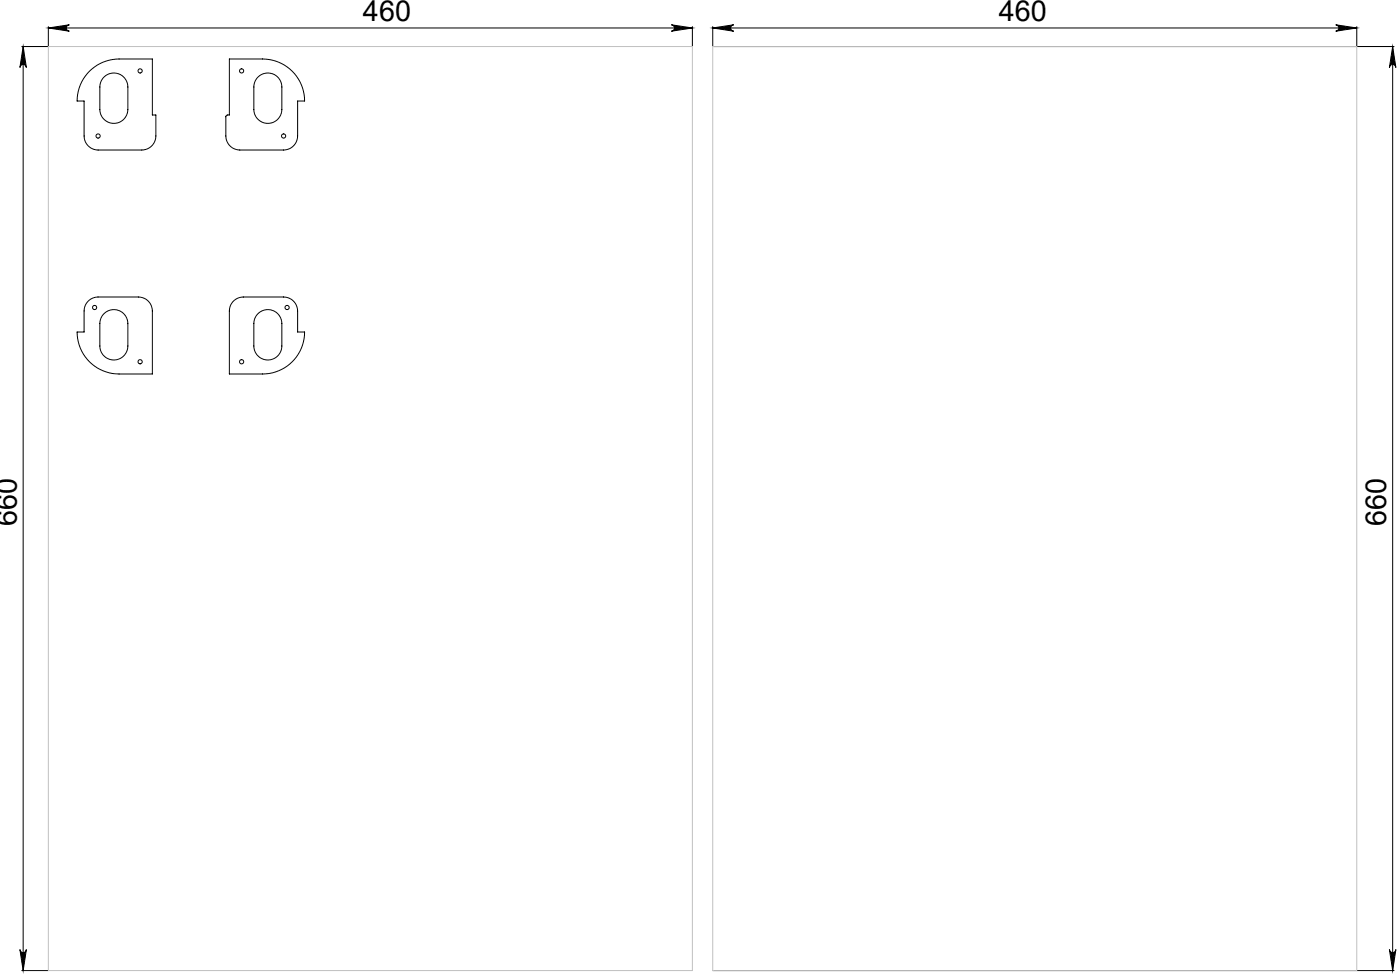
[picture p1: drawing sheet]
<svg xmlns="http://www.w3.org/2000/svg" width="1000mm" height="700mm" viewBox="0 0 1000 700" stroke-linecap="round" stroke-linejoin="round" font-family="sans-serif">
<defs><g id="words">
<g font-size="20.6">
<text x="259" y="15">460</text>
<text x="713" y="15">460</text>
<text x="12" y="376" transform="rotate(-90 12 376)">660</text>
<text x="990" y="376" transform="rotate(-90 990 376)">660</text>
</g>
</g></defs>
<g fill="none" stroke="#000" stroke-width=".71">
<path d="M35 20l15-2a2.3 2.3 0 0 0-3 2 2.3 2.3 0 0 0 3 2zM35 19v14h-19M35 20h460M480 18l15 2-15 2a2.3 2.3 0 0 0 2-2 2.3 2.3 0 0 0-2-2zM495 19v14M509 20l15-2a2.3 2.3 0 0 0-2 2 2.3 2.3 0 0 0 2 2zM509 20h460M509 19v14M954 18l15 2-15 2a2.3 2.3 0 0 0 2-2 2.3 2.3 0 0 0-2-2zM969 19v14M17 33l2 15a2.3 2.3 0 0 0-2-2 2.3 2.3 0 0 0-3 2zM17 33v660"/>
<path d="M509 33h487M995 33l2 15a2.3 2.3 0 0 0-2-2 2.3 2.3 0 0 0-3 2zM995 33v660M64 51a30 30 0 0 1 21-9h24v40h2v15a10 10 0 0 1-10 10h-31a10 10 0 0 1-10-10v-25h-5a30 30 0 0 1 9-21zM75 55a10 10 0 0 1 10-2 10 10 0 0 1 6 9v16a10 10 0 0 1-10 10 10 10 0 0 1-10-10v-17l1-3zM164 42h24a30 30 0 0 1 30 30h-5v25a10 10 0 0 1-10 10h-32a10 10 0 0 1-10-10v-14l1-1h2zM185 55a10 10 0 0 1 10-2 10 10 0 0 1 6 9v16a10 10 0 0 1-10 10 10 10 0 0 1-10-10v-17l1-3zM63 216l2-2 4-2h30a10 10 0 0 1 10 10v45h-24a30 30 0 0 1-30-30h5v-16l1-3zM167 215l3-2 4-1h29a10 10 0 0 1 10 10v15h5a30 30 0 0 1-30 30h-24v-45l1-4zM75 224a10 10 0 0 1 10-2 10 10 0 0 1 6 9v16a10 10 0 0 1-10 10 10 10 0 0 1-10-10v-17l2-4zM185 224a10 10 0 0 1 10-2 10 10 0 0 1 6 9v16a10 10 0 0 1-10 10 10 10 0 0 1-10-10v-17l2-4zM14 678a2.3 2.3 0 0 0 3 2 2.3 2.3 0 0 0 2-2l-2 15z"/>
<path d="M992 678a2.3 2.3 0 0 0 3 2 2.3 2.3 0 0 0 2-2l-2 15zM16 693h19M509 693h487"/>
<circle cx="100" cy="51" r="1.5"/>
<circle cx="173" cy="51" r="1.5"/>
<circle cx="70" cy="97" r="1.5"/>
<circle cx="203" cy="97" r="1.5"/>
<circle cx="68" cy="220" r="1.5"/>
<circle cx="205" cy="220" r="1.5"/>
<circle cx="100" cy="258" r="1.5"/>
<circle cx="173" cy="258" r="1.5"/>
</g>
<path d="M35 33h460v660h-460zM509 33h460v660h-460z" fill="none" stroke="#c0c0c0" stroke-width=".71"/>
<g fill="#000">
<path d="M35 20l15-2a2.3 2.3 0 0 0-3 2 2.3 2.3 0 0 0 3 2zM480 18l15 2-15 2a2.3 2.3 0 0 0 2-2 2.3 2.3 0 0 0-2-2z"/>
<path d="M509 20l15-2a2.3 2.3 0 0 0-2 2 2.3 2.3 0 0 0 2 2zM954 18l15 2-15 2a2.3 2.3 0 0 0 2-2 2.3 2.3 0 0 0-2-2z"/>
<path d="M17 33l2 15a2.3 2.3 0 0 0-2-2 2.3 2.3 0 0 0-3 2zM14 678a2.3 2.3 0 0 0 3 2 2.3 2.3 0 0 0 2-2l-2 15zM995 33l2 15a2.3 2.3 0 0 0-2-2 2.3 2.3 0 0 0-3 2zM992 678a2.3 2.3 0 0 0 3 2 2.3 2.3 0 0 0 2-2l-2 15z"/>
</g>
<use href="#words"/>
</svg>
